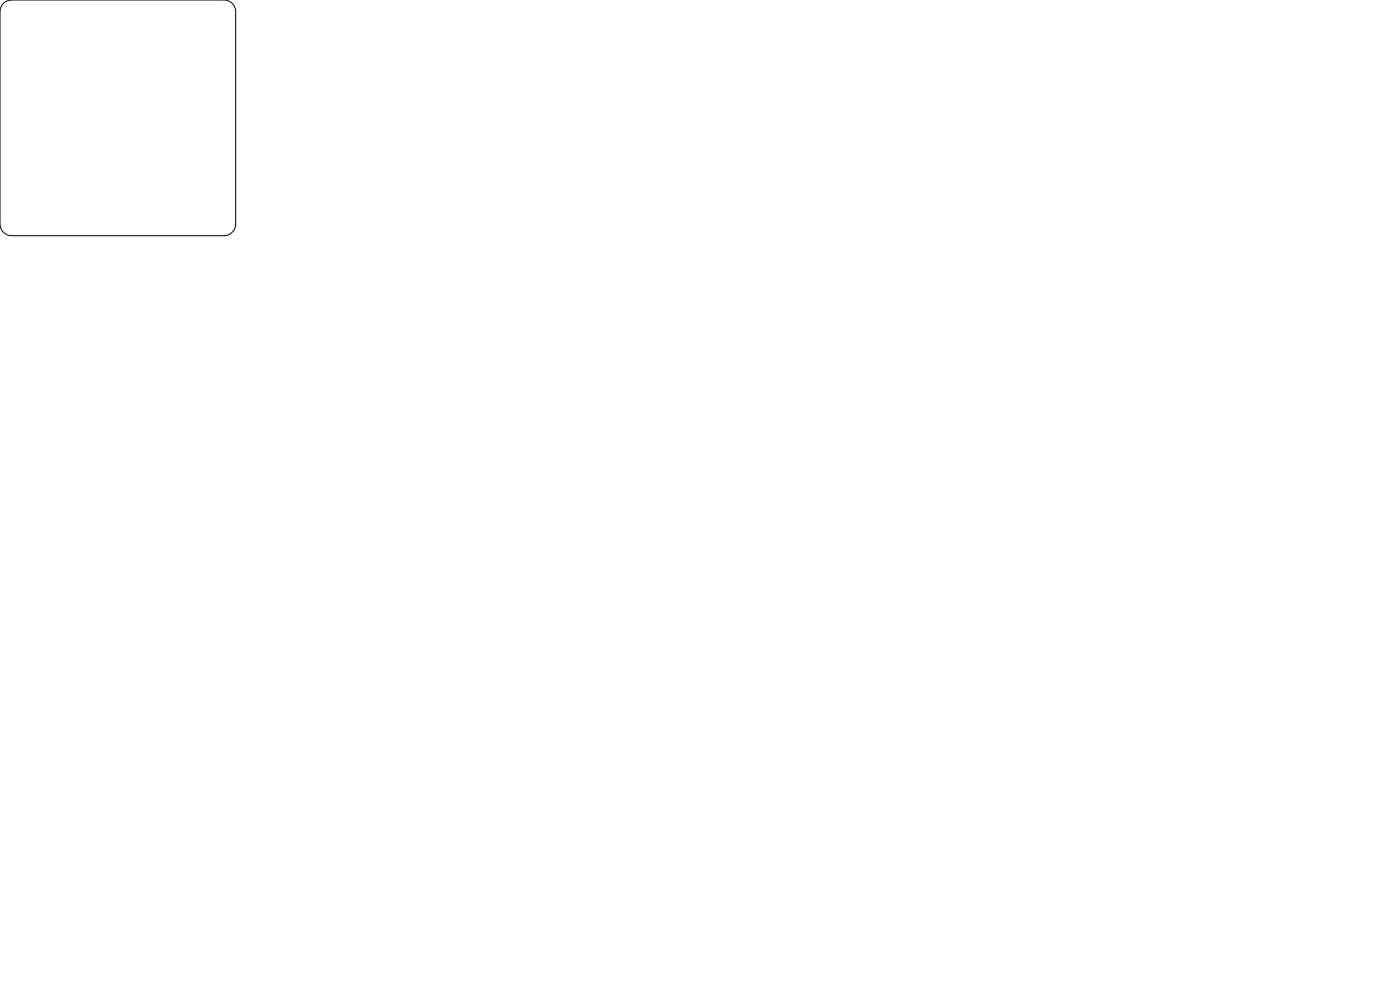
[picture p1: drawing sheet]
<svg xmlns="http://www.w3.org/2000/svg" width="297mm" height="210mm" viewBox="0 0 297 210" stroke-linecap="round" stroke-linejoin="round" font-family="sans-serif">
<path d="M.7 .7l.7-.5 1.1-.2h45a2.5 2.5 0 0 1 2.5 2.5v45a2.5 2.5 0 0 1-2.5 2.5h-45a2.5 2.5 0 0 1-2.5-2.5v-45l.2-.9z" fill="none" stroke="#000" stroke-width=".21"/>
</svg>
